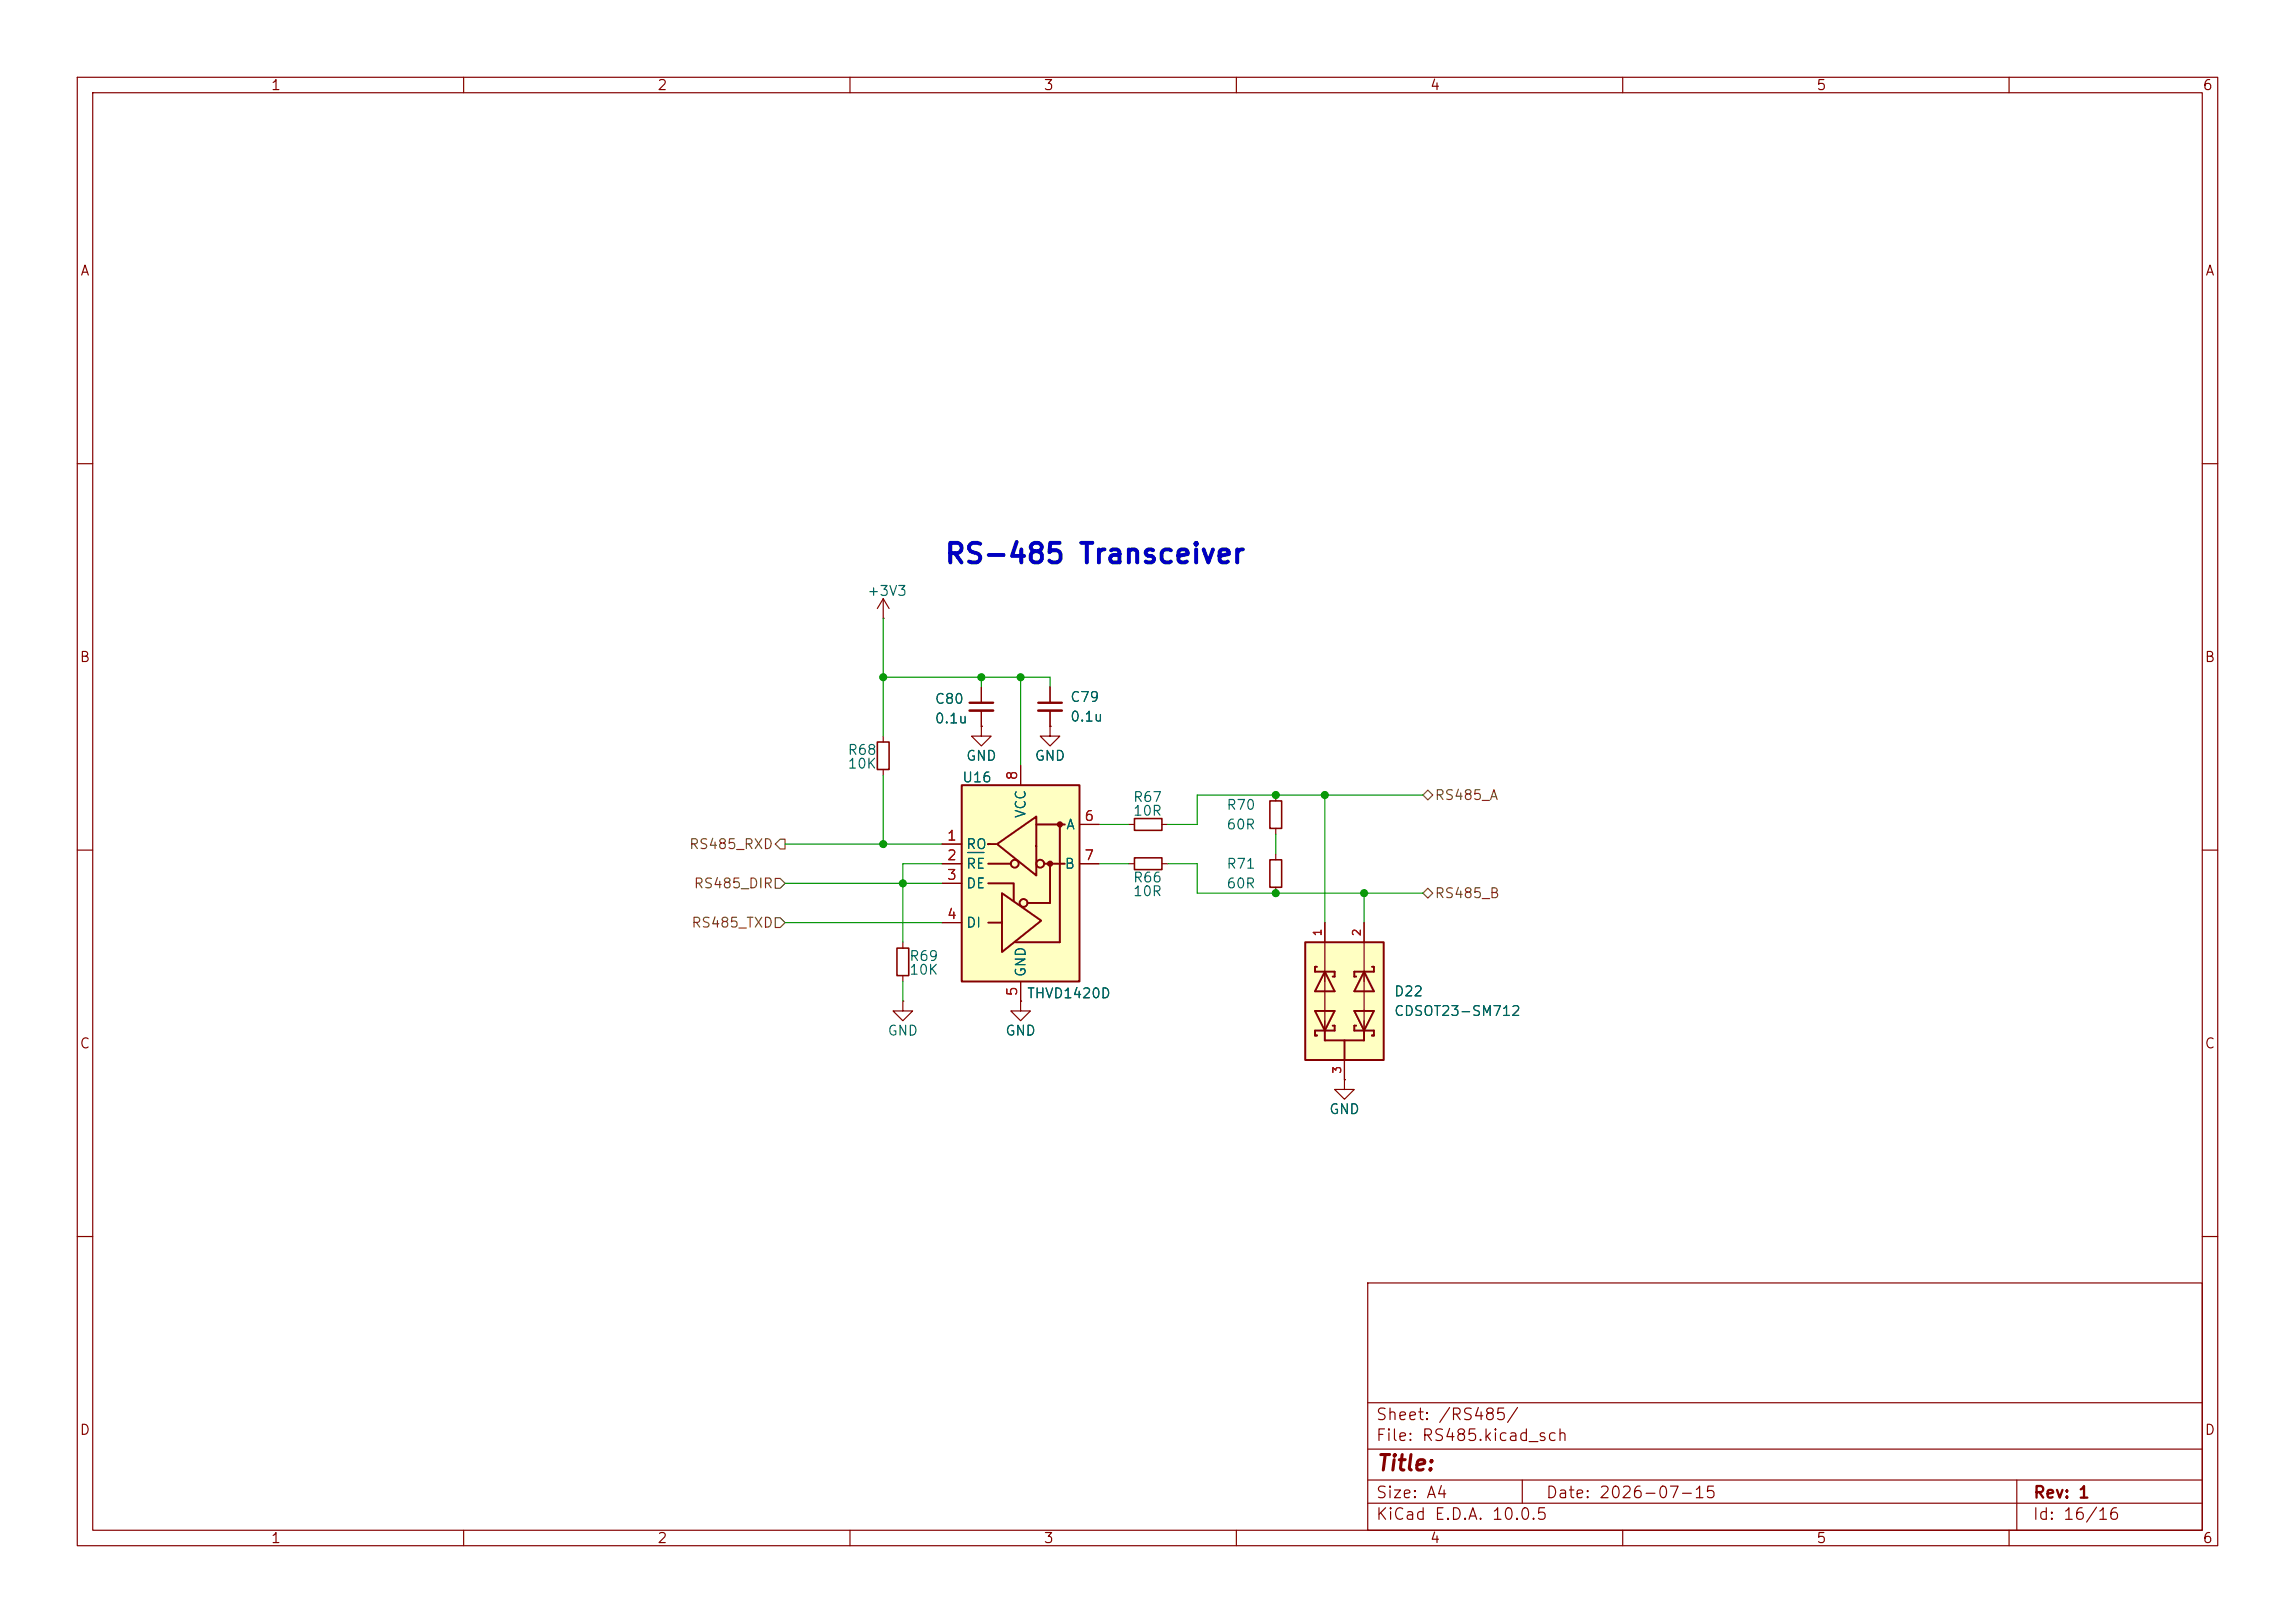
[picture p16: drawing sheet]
<svg xmlns="http://www.w3.org/2000/svg" width="297mm" height="210mm" viewBox="0 0 297 210" stroke-linecap="round" stroke-linejoin="round" font-family="sans-serif">
<defs><g id="words">
<text font-size="2.5" fill="#0000c2" x="122.1" y="73.5">RS-485 Transceiver</text>
<text font-size="2" fill="#840000" x="178" y="190.8">Title:</text>
<g font-size="1.5" fill="#840000">
<text x="178" y="184.1">Sheet: /RS485/</text>
<text x="178" y="186.8">File: RS485.kicad_sch</text>
<text x="178" y="197">KiCad E.D.A. 10.0.5</text>
<text x="178" y="194.2">Size: A4</text>
<text x="200" y="194.2">Date: 2026-07-15</text>
<text x="263" y="197">Id: 16/16</text>
<text x="263" y="194.2">Rev: 1</text>
</g>
<g font-size="1.3" fill="#840000">
<text x="35" y="12">1</text>
<text x="85" y="12">2</text>
<text x="135" y="12">3</text>
<text x="185" y="12">4</text>
<text x="235" y="12">5</text>
<text x="285" y="12">6</text>
<text x="10.3" y="36">A</text>
<text x="285.3" y="36">A</text>
<text x="10.2" y="86">B</text>
<text x="285.2" y="86">B</text>
<text x="10.2" y="136">C</text>
<text x="285.2" y="136">C</text>
<text x="10.2" y="186">D</text>
<text x="285.2" y="186">D</text>
<text x="35" y="200">1</text>
<text x="85" y="200">2</text>
<text x="135" y="200">3</text>
<text x="185" y="200">4</text>
<text x="235" y="200">5</text>
<text x="285" y="200">6</text>
</g>
<g font-size="1.3" fill="#006464">
<text x="112.1" y="77.4">+3V3</text>
<text x="120.9" y="91.4">C80</text>
<text x="120.9" y="93.9">0.1u</text>
<text x="138.4" y="91.1">C79</text>
<text x="138.4" y="93.7">0.1u</text>
<text x="109.6" y="98">R68</text>
<text x="109.6" y="99.8">10K</text>
<text x="124.4" y="101.5">U16</text>
<text x="124.9" y="98.8">GND</text>
<text x="133.8" y="98.8">GND</text>
<text x="133" y="106" transform="rotate(-90 133 106)">VCC</text>
<text x="137.9" y="107.6">A</text>
<text x="146.5" y="104.1">R67</text>
<text x="146.5" y="105.9">10R</text>
<text x="158.6" y="105.1">R70</text>
<text x="158.6" y="107.6">60R</text>
<text x="124.9" y="110.2">RO</text>
<text x="124.9" y="112.7">RE</text>
<text x="137.7" y="112.7">B</text>
<text x="158.6" y="112.7">R71</text>
<text x="124.9" y="115.3">DE</text>
<text x="146.5" y="114.5">R66</text>
<text x="146.5" y="116.3">10R</text>
<text x="158.6" y="115.3">60R</text>
<text x="117.6" y="124.7">R69</text>
<text x="124.9" y="120.3">DI</text>
<text x="117.6" y="126.4">10K</text>
<text x="132.8" y="129.5">THVD1420D</text>
<text x="133" y="126.5" transform="rotate(-90 133 126.5)">GND</text>
<text x="180.3" y="129.2">D22</text>
<text x="180.3" y="131.8">CDSOT23-SM712</text>
<text x="114.8" y="134.3">GND</text>
<text x="130" y="134.3">GND</text>
<text x="171.9" y="144.5">GND</text>
</g>
<g font-size="1.3" fill="#a90000">
<text x="131.9" y="101.1" transform="rotate(-90 131.9 101.1)">8</text>
<text x="140.2" y="106.5">6</text>
<text x="122.5" y="109.1">1</text>
<text x="122.5" y="111.6">2</text>
<text x="140.2" y="111.6">7</text>
<text x="122.5" y="114.2">3</text>
<text x="122.5" y="119.2">4</text>
<text x="131.9" y="129" transform="rotate(-90 131.9 129)">5</text>
</g>
<g font-size="1.3" fill="#725600">
<text x="185.6" y="103.8">RS485_A</text>
<text x="89.1" y="110.2">RS485_RXD</text>
<text x="89.7" y="115.3">RS485_DIR</text>
<text x="185.6" y="116.5">RS485_B</text>
<text x="89.4" y="120.3">RS485_TXD</text>
</g>
<g font-size="1" fill="#a90000">
<text x="171.3" y="121.2" transform="rotate(-90 171.3 121.2)">1</text>
<text x="176.3" y="121.2" transform="rotate(-90 176.3 121.2)">2</text>
<text x="173.8" y="139" transform="rotate(-90 173.8 139)">3</text>
</g>
</g></defs>
<g fill="none" stroke="#840000" stroke-width=".15">
<path d="M10 10h277v190h-277zM12 12h273v186h-273zM60 10v2M110 10v2M160 10v2M210 10v2M260 10v2M10 60h2M114.3 77.5l-.8 1.2M114.3 77.5l.8 1.2M114.3 77.5v2.5M285 60h2"/>
<path d="M114.3 80h.1M10 110h2M146 106.7h.8M150.4 106.7h.7M165.1 102.9v.7M165.1 107.2v.8M165.1 110.5v.8M165.1 114.8v.8M285 110h2M174 139.7v1.3h-1.3l1.3 1.2 1.3-1.2h-1.3M174 139.7h.1M10 160h2"/>
<path d="M177 166h108v32h-108zM285 160h2M60 198v2M110 198v2M160 198v2M177 194.5h108M177 191.5h108M177 187.5h108M177 181.5h108M197 191.5v3M210 198v2M260 198v2"/>
<path d="M261 191.5v6.5"/>
</g>
<path d="M146.8 105.9h3.6v1.5h-3.6zM164.3 103.6h1.6v3.6h-1.6zM164.3 111.3h1.6v3.5h-1.6z" fill="none" stroke="#840000" stroke-width=".2"/>
<path d="M168.9 121.9h10.2v15.3h-10.2z" fill="#ffffc2"/>
<path d="M114.3 95.3v.7M114.3 99.6v.7M146 111.8h.8M150.4 111.8h.7M171.4 119.4v14M176.5 119.4v15.2M116.8 129.5v1.3h-1.2l1.2 1.3 1.3-1.3h-1.3M116.8 129.5h.1M116.8 121.9v.8M116.8 126.2v.8M174 137.2v2.5" fill="none" stroke="#840000" stroke-width=".15"/>
<path d="M168.9 121.9h10.2v15.3h-10.2zM170.2 130.8h2.5l-1.3 2.6zM170.4 125.1h-.2v.6h2.5v.7h-.2M171.4 125.7l1.3 2.6h-2.5zM171.4 133.4v1.2h5.1v-1.2M172.5 132.7h.2v.7h-2.5v.6h.2M174 134.6v2.6M175.3 130.8h2.5l-1.3 2.6zM175.5 132.7h-.2v.7h2.5v.6h-.3M176.5 125.7l1.3 2.6h-2.5zM177.5 125.1h.3v.6h-2.5v.7h.2" fill="none" stroke="#840000" stroke-width=".25"/>
<path d="M113.5 96h1.6v3.6h-1.6zM146.8 111h3.6v1.5h-3.6zM116.1 122.7h1.5v3.5h-1.5z" fill="none" stroke="#840000" stroke-width=".2"/>
<path d="M124.5 101.6h15.2v25.4h-15.2z" fill="#ffffc2"/>
<g fill="none" stroke="#840000" stroke-width=".25">
<path d="M124.5 101.6h15.2v25.4h-15.2zM127.9 114.3h3.3v2.3M127.9 111.8h2.9M127.9 119.4h1.6M128 109.2h-.1h1M129 109.2l5.1-3.5v7.6zM129.7 115.6l5 3.5-5 4.1zM134.1 106.7h3.7M135.1 111.8h2.7M135.9 111.8v5h-2.9M137.2 106.7v15.2h-5.8"/>
<circle cx="131.3" cy="111.8" r=".51"/>
<circle cx="132.5" cy="116.8" r=".51"/>
<circle cx="134.6" cy="111.8" r=".51"/>
</g>
<g fill="#840000" stroke="#840000" stroke-width=".25">
<circle cx="135.9" cy="111.8" r=".28"/>
<circle cx="137.2" cy="106.7" r=".28"/>
</g>
<g fill="none" stroke="#840000" stroke-width=".15">
<path d="M127 94v1.3h-1.3l1.3 1.2 1.3-1.2h-1.3M127 94h.1M127 88.9v2M127 91.9v2.1M132.1 99.1v2.5M135.9 94v1.3h-1.3l1.3 1.2 1.3-1.2h-1.3M135.9 94h.1M135.9 88.9v2M135.9 91.9v2.1M121.9 109.2h2.6M121.9 111.8h2.6M121.9 114.3h2.6"/>
<path d="M121.9 119.4h2.6M139.7 111.8h2.5M139.7 106.7h2.5M171.4 119.4v2.5M176.5 119.4v2.5M132.1 129.5v1.3h-1.3l1.3 1.3 1.2-1.3h-1.2M132.1 129.5h.1M132.1 127v2.5M174 139.7h.1M174 137.2v2.5"/>
</g>
<path d="M125.2 110.3h2.2" fill="none" stroke="#006464" stroke-width=".15"/>
<path d="M125.5 90.9h3M134.4 90.9h3" fill="none" stroke="#840000" stroke-width=".3"/>
<path d="M125.5 91.9h3M134.4 91.9h3" fill="none" stroke="#840000" stroke-width=".33"/>
<path d="M100.3 113.7h.7l.6 .6-.6 .6h-.7zM100.3 118.7h.7l.6 .7-.6 .6h-.7zM101 108.6h.6v1.3h-.6l-.7-.7zM184.1 115.6l.7-.7 .6 .7-.6 .6zM184.1 102.9l.7-.7 .6 .7-.6 .6z" fill="none" stroke="#725600" stroke-width=".15"/>
<g fill="none" stroke="#009600" stroke-width=".15">
<path d="M114.3 87.6h21.6v1.3M114.3 80v15.3M127 87.6v1.3M132.1 87.6v11.5M101.6 109.2h20.3M101.6 119.4h20.3M101.6 114.3h20.3M114.3 100.3v8.9M121.9 111.8h-5.1v10.1M142.2 111.8h3.8M142.2 106.7h3.8M151.1 111.8h3.8v3.8h29.2"/>
<path d="M165.1 108v2.5M171.4 102.9v16.5M176.5 115.6v3.8M184.1 102.9h-29.2v3.8h-3.8M116.8 127v2.5"/>
</g>
<g fill="#009600" stroke="#009600" stroke-width=".13">
<circle cx="171.4" cy="102.9" r=".46"/>
<circle cx="165.1" cy="102.9" r=".46"/>
<circle cx="165.1" cy="115.6" r=".46"/>
<circle cx="176.5" cy="115.6" r=".46"/>
<circle cx="127" cy="87.6" r=".46"/>
<circle cx="132.1" cy="87.6" r=".46"/>
<circle cx="114.3" cy="109.2" r=".46"/>
<circle cx="116.8" cy="114.3" r=".46"/>
<circle cx="114.3" cy="87.6" r=".46"/>
</g>
<use href="#words"/>
</svg>
